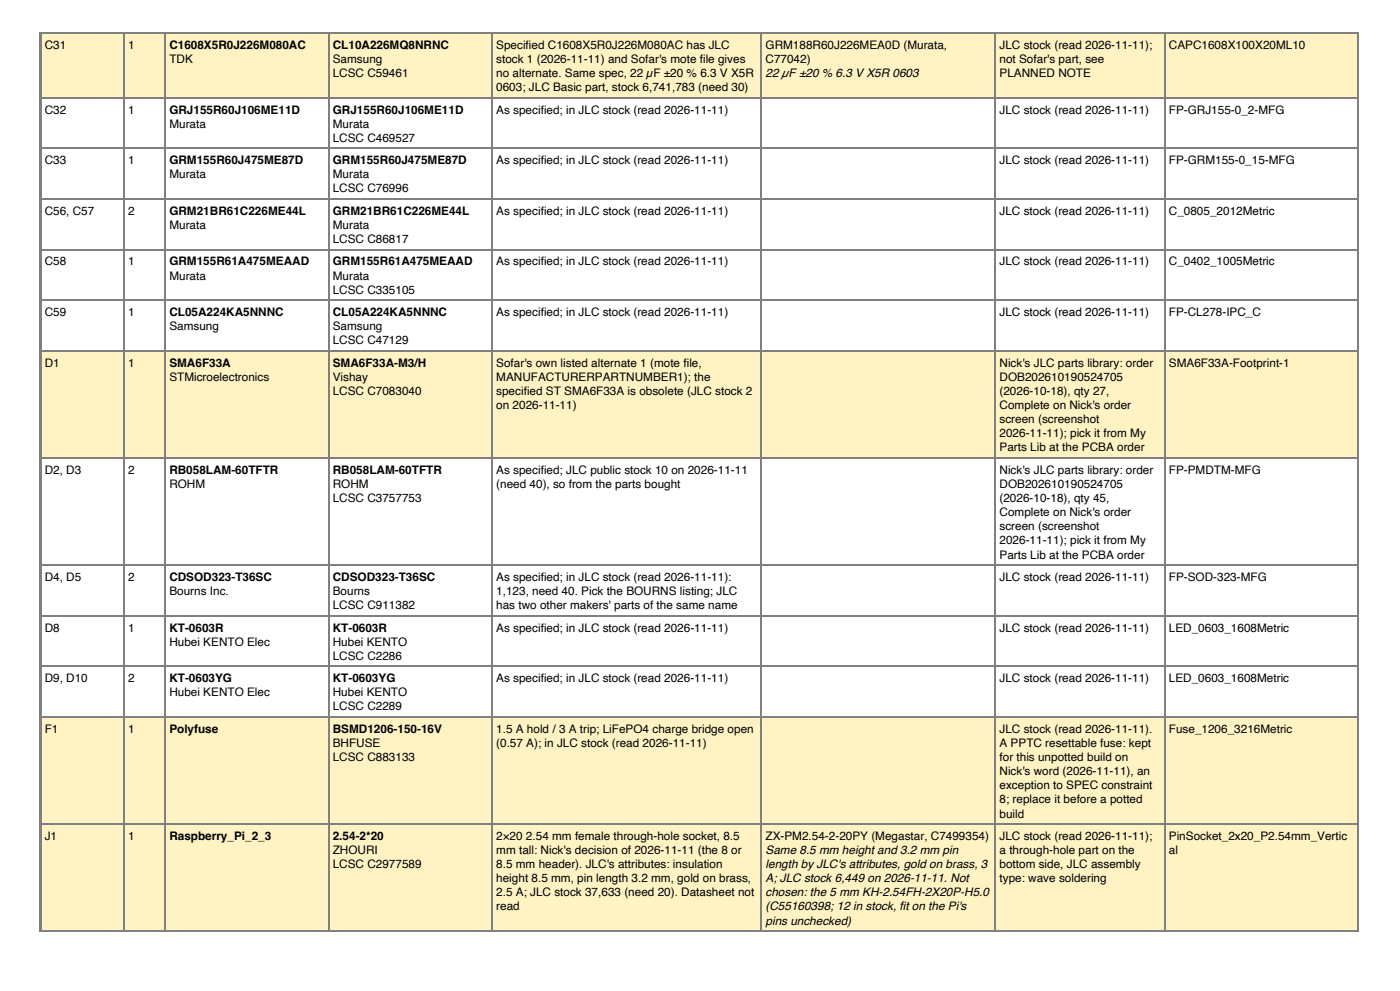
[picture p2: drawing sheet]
<svg xmlns="http://www.w3.org/2000/svg" width="420mm" height="297mm" viewBox="0 0 420 297" stroke-linecap="round" stroke-linejoin="round" font-family="sans-serif">
<defs><g id="words">
<g font-size="3.5">
<text x="13.4" y="14.6">C31</text>
<text x="38.5" y="14.6">1</text>
<text x="50.8" y="14.6">C1608X5R0J226M080AC</text>
<text x="99.8" y="14.6">CL10A226MQ8NRNC</text>
<text x="148.9" y="14.6">Specif</text>
<text x="157.7" y="14.6">ied C1608X5R0J226M080AC has JLC</text>
<text x="229.7" y="14.6">GRM188R60J226MEA0D (Murata,</text>
<text x="299.9" y="14.6">JLC stock (read 2026-11-11);</text>
<text x="350.7" y="14.6">CAPC1608X100X20ML10</text>
<text x="50.8" y="18.9">TDK</text>
<text x="99.8" y="18.9">Samsung</text>
<text x="99.8" y="23.1">LCSC C59461</text>
<text x="148.9" y="18.9">stock 1 (2026-11-11) and Sofar's mote f</text>
<text x="148.9" y="23.1">no alternate. Same spec, 22 µF ±20 % 6.3 V X5R</text>
<text x="209.9" y="18.9">ile gives</text>
<text x="229.7" y="18.9">C77042)</text>
<text x="229.7" y="23.1">22 µF ±20 % 6.3 V X5R 0603</text>
<text x="299.9" y="18.9">not Sofar's part, see</text>
<text x="299.9" y="23.1">PLANNED NOTE</text>
<text x="148.9" y="27.3">0603; JLC Basic part, stock 6,741,783 (need 30)</text>
<text x="13.4" y="34">C32</text>
<text x="38.5" y="34">1</text>
<text x="50.8" y="34">GRJ155R60J106ME11D</text>
<text x="99.8" y="34">GRJ155R60J106ME11D</text>
<text x="148.9" y="34">As specif</text>
<text x="162.2" y="34">ied; in JLC stock (read 2026-11-11)</text>
<text x="299.9" y="34">JLC stock (read 2026-11-11)</text>
<text x="350.7" y="34">FP-GRJ155-0_2-MFG</text>
<text x="50.8" y="38.3">Murata</text>
<text x="99.8" y="38.3">Murata</text>
<text x="99.8" y="42.5">LCSC C469527</text>
<text x="13.4" y="49.2">C33</text>
<text x="38.5" y="49.2">1</text>
<text x="50.8" y="49.2">GRM155R60J475ME87D</text>
<text x="50.8" y="53.4">Murata</text>
<text x="99.8" y="49.2">GRM155R60J475ME87D</text>
<text x="99.8" y="53.4">Murata</text>
<text x="148.9" y="49.2">As specif</text>
<text x="162.2" y="49.2">ied; in JLC stock (read 2026-11-11)</text>
<text x="299.9" y="49.2">JLC stock (read 2026-11-11)</text>
<text x="350.7" y="49.2">FP-GRM155-0_15-MFG</text>
<text x="99.8" y="57.7">LCSC C76996</text>
<text x="13.4" y="64.4">C56, C57</text>
<text x="38.5" y="64.4">2</text>
<text x="50.8" y="64.4">GRM21BR61C226ME44L</text>
<text x="99.8" y="64.4">GRM21BR61C226ME44L</text>
<text x="148.9" y="64.4">As specif</text>
<text x="162.2" y="64.4">ied; in JLC stock (read 2026-11-11)</text>
<text x="299.9" y="64.4">JLC stock (read 2026-11-11)</text>
<text x="350.7" y="64.4">C_0805_2012Metric</text>
<text x="50.8" y="68.6">Murata</text>
<text x="99.8" y="68.6">Murata</text>
<text x="99.8" y="72.8">LCSC C86817</text>
<text x="13.4" y="79.6">C58</text>
<text x="38.5" y="79.6">1</text>
<text x="50.8" y="79.6">GRM155R61A475MEAAD</text>
<text x="50.8" y="83.8">Murata</text>
<text x="99.8" y="79.6">GRM155R61A475MEAAD</text>
<text x="99.8" y="83.8">Murata</text>
<text x="148.9" y="79.6">As specif</text>
<text x="162.2" y="79.6">ied; in JLC stock (read 2026-11-11)</text>
<text x="299.9" y="79.6">JLC stock (read 2026-11-11)</text>
<text x="350.7" y="79.6">C_0402_1005Metric</text>
<text x="99.8" y="88">LCSC C335105</text>
<text x="13.4" y="94.7">C59</text>
<text x="38.5" y="94.7">1</text>
<text x="50.8" y="94.7">CL05A224KA5NNNC</text>
<text x="99.8" y="94.7">CL05A224KA5NNNC</text>
<text x="148.9" y="94.7">As specif</text>
<text x="162.2" y="94.7">ied; in JLC stock (read 2026-11-11)</text>
<text x="299.9" y="94.7">JLC stock (read 2026-11-11)</text>
<text x="350.7" y="94.7">FP-CL278-IPC_C</text>
<text x="50.8" y="99">Samsung</text>
<text x="99.8" y="99">Samsung</text>
<text x="99.8" y="103.2">LCSC C47129</text>
<text x="13.4" y="109.9">D1</text>
<text x="38.5" y="109.9">1</text>
<text x="50.8" y="109.9">SMA6F33A</text>
<text x="99.8" y="109.9">SMA6F33A-M3/H</text>
<text x="148.9" y="109.9">Sofar's own listed alternate 1 (mote f</text>
<text x="205" y="109.9">ile,</text>
<text x="299.9" y="109.9">Nick's JLC parts library: order</text>
<text x="350.7" y="109.9">SMA6F33A-Footprint-1</text>
<text x="50.8" y="114.1">STMicroelectronics</text>
<text x="99.8" y="114.1">Vishay</text>
<text x="99.8" y="118.4">LCSC C7083040</text>
<text x="148.9" y="114.1">MANUFACTURERPARTNUMBER1); the</text>
<text x="148.9" y="118.4">specif</text>
<text x="157.1" y="118.4">ied ST SMA6F33A is obsolete (JLC stock 2</text>
<text x="299.9" y="114.1">DOB202610190524705</text>
<text x="299.9" y="118.4">(2026-10-18), qty 27,</text>
<text x="148.9" y="122.6">on 2026-11-11)</text>
<text x="299.9" y="122.6">Complete on Nick's order</text>
<text x="299.9" y="126.8">screen (screenshot</text>
<text x="299.9" y="131.1">2026-11-11); pick it from My</text>
<text x="299.9" y="135.3">Parts Lib at the PCBA order</text>
<text x="13.4" y="142">D2, D3</text>
<text x="38.5" y="142">2</text>
<text x="50.8" y="142">RB058LAM-60TFTR</text>
<text x="99.8" y="142">RB058LAM-60TFTR</text>
<text x="148.9" y="142">As specif</text>
<text x="162.2" y="142">ied; JLC public stock 10 on 2026-11-11</text>
<text x="299.9" y="142">Nick's JLC parts library: order</text>
<text x="350.7" y="142">FP-PMDTM-MFG</text>
<text x="50.8" y="146.2">ROHM</text>
<text x="99.8" y="146.2">ROHM</text>
<text x="148.9" y="146.2">(need 40), so from the parts bought</text>
<text x="299.9" y="146.2">DOB202610190524705</text>
<text x="99.8" y="150.5">LCSC C3757753</text>
<text x="299.9" y="150.5">(2026-10-18), qty 45,</text>
<text x="299.9" y="154.7">Complete on Nick's order</text>
<text x="299.9" y="158.9">screen (screenshot</text>
<text x="299.9" y="163.2">2026-11-11); pick it from My</text>
<text x="299.9" y="167.4">Parts Lib at the PCBA order</text>
<text x="13.4" y="174.1">D4, D5</text>
<text x="38.5" y="174.1">2</text>
<text x="50.8" y="174.1">CDSOD323-T36SC</text>
<text x="50.8" y="178.3">Bourns Inc.</text>
<text x="99.8" y="174.1">CDSOD323-T36SC</text>
<text x="99.8" y="178.3">Bourns</text>
<text x="148.9" y="174.1">As specif</text>
<text x="148.9" y="178.3">1,123, need 40. Pick the BOURNS listing; JLC</text>
<text x="162.2" y="174.1">ied; in JLC stock (read 2026-11-11):</text>
<text x="299.9" y="174.1">JLC stock (read 2026-11-11)</text>
<text x="350.7" y="174.1">FP-SOD-323-MFG</text>
<text x="99.8" y="182.6">LCSC C911382</text>
<text x="148.9" y="182.6">has two other makers' parts of the same name</text>
<text x="13.4" y="189.3">D8</text>
<text x="38.5" y="189.3">1</text>
<text x="50.8" y="189.3">KT-0603R</text>
<text x="99.8" y="189.3">KT-0603R</text>
<text x="148.9" y="189.3">As specif</text>
<text x="162.2" y="189.3">ied; in JLC stock (read 2026-11-11)</text>
<text x="299.9" y="189.3">JLC stock (read 2026-11-11)</text>
<text x="350.7" y="189.3">LED_0603_1608Metric</text>
<text x="50.8" y="193.5">Hubei KENTO Elec</text>
<text x="99.8" y="193.5">Hubei KENTO</text>
<text x="99.8" y="197.7">LCSC C2286</text>
<text x="13.4" y="204.4">D9, D10</text>
<text x="38.5" y="204.4">2</text>
<text x="50.8" y="204.4">KT-0603YG</text>
<text x="50.8" y="208.7">Hubei KENTO Elec</text>
<text x="99.8" y="204.4">KT-0603YG</text>
<text x="99.8" y="208.7">Hubei KENTO</text>
<text x="148.9" y="204.4">As specif</text>
<text x="162.2" y="204.4">ied; in JLC stock (read 2026-11-11)</text>
<text x="299.9" y="204.4">JLC stock (read 2026-11-11)</text>
<text x="350.7" y="204.4">LED_0603_1608Metric</text>
<text x="99.8" y="212.9">LCSC C2289</text>
<text x="13.4" y="219.6">F1</text>
<text x="38.5" y="219.6">1</text>
<text x="50.8" y="219.6">Polyfuse</text>
<text x="99.8" y="219.6">BSMD1206-150-16V</text>
<text x="148.9" y="219.6">1.5 A hold / 3 A trip; LiFePO4 charge bridge open</text>
<text x="299.9" y="219.6">JLC stock (read 2026-11-11).</text>
<text x="350.7" y="219.6">Fuse_1206_3216Metric</text>
<text x="99.8" y="223.8">BHFUSE</text>
<text x="148.9" y="223.8">(0.57 A); in JLC stock (read 2026-11-11)</text>
<text x="299.9" y="223.8">A PPTC resettable fuse: kept</text>
<text x="99.8" y="228.1">LCSC C883133</text>
<text x="299.9" y="228.1">for this unpotted build on</text>
<text x="299.9" y="232.3">Nick's word (2026-11-11), an</text>
<text x="299.9" y="236.5">exception to SPEC constraint</text>
<text x="299.9" y="240.8">8; replace it before a potted</text>
<text x="299.9" y="245">build</text>
<text x="13.4" y="251.7">J1</text>
<text x="38.5" y="251.7">1</text>
<text x="50.8" y="251.7">Raspberry_Pi_2_3</text>
<text x="99.8" y="251.7">2.54-2*20</text>
<text x="148.9" y="251.7">2×20 2.54 mm female through-hole socket, 8.5</text>
<text x="229.7" y="251.7">ZX-PM2.54-2-20PY (Megastar, C7499354)</text>
<text x="299.9" y="251.7">JLC stock (read 2026-11-11);</text>
<text x="350.7" y="251.7">PinSocket_2x20_P2.54mm_Vertic</text>
<text x="99.8" y="255.9">ZHOURI</text>
<text x="148.9" y="255.9">mm tall: Nick's decision of 2026-11-11 (the 8 or</text>
<text x="229.7" y="255.9">Same 8.5 mm height and 3.2 mm pin</text>
<text x="299.9" y="255.9">a through-hole part on the</text>
<text x="350.7" y="255.9">al</text>
<text x="99.8" y="260.2">LCSC C2977589</text>
<text x="148.9" y="260.2">8.5 mm header). JLC's attributes: insulation</text>
<text x="229.7" y="260.2">length by JLC's attributes, gold on brass, 3</text>
<text x="299.9" y="260.2">bottom side, JLC assembly</text>
<text x="148.9" y="264.4">height 8.5 mm, pin length 3.2 mm, gold on brass,</text>
<text x="148.9" y="268.6">2.5 A; JLC stock 37,633 (need 20). Datasheet not</text>
<text x="229.7" y="264.4">A; JLC stock 6,449 on 2026-11-11. Not</text>
<text x="229.7" y="268.6">chosen: the 5 mm KH-2.54FH-2X20P-H5.0</text>
<text x="299.9" y="264.4">type: wave soldering</text>
<text x="148.9" y="272.9">read</text>
<text x="229.7" y="272.9">(C55160398; 12 in stock, f</text>
<text x="269.9" y="272.9">it on the Pi's</text>
<text x="229.7" y="277.1">pins unchecked)</text>
</g>
</g></defs>
<path d="M12 9.8v269.3M407.5 9.8v269.3" fill="none" stroke="#808080" stroke-width=".35"/>
<g fill="#808080">
<path d="M12 9.8h.3v.3h-.3z"/>
<path d="M37 9.8h.4v.3h-.4z"/>
</g>
<path d="M12.3 9.9h24.7" fill="none" stroke="#808080" stroke-width=".3"/>
<g fill="#808080">
<path d="M37 9.8h.4v.3h-.4z"/>
<path d="M49.4 9.8h.3v.3h-.3z"/>
</g>
<path d="M37.4 9.9h12" fill="none" stroke="#808080" stroke-width=".3"/>
<g fill="#808080">
<path d="M49.4 9.8h.3v.3h-.3z"/>
<path d="M98.4 9.8h.4v.3h-.4z"/>
</g>
<path d="M49.7 9.9h48.7" fill="none" stroke="#808080" stroke-width=".3"/>
<g fill="#808080">
<path d="M98.4 9.8h.4v.3h-.4z"/>
<path d="M147.5 9.8h.3v.3h-.3z"/>
</g>
<path d="M98.8 9.9h48.7" fill="none" stroke="#808080" stroke-width=".3"/>
<g fill="#808080">
<path d="M147.5 9.8h.3v.3h-.3z"/>
<path d="M228.2 9.8h.4v.3h-.4z"/>
</g>
<path d="M147.8 9.9h80.4" fill="none" stroke="#808080" stroke-width=".3"/>
<g fill="#808080">
<path d="M228.2 9.8h.4v.3h-.4z"/>
<path d="M298.4 9.8h.4v.3h-.4z"/>
</g>
<path d="M228.6 9.9h69.8" fill="none" stroke="#808080" stroke-width=".3"/>
<g fill="#808080">
<path d="M298.4 9.8h.4v.3h-.4z"/>
<path d="M349.2 9.8h.4v.3h-.4z"/>
</g>
<path d="M298.8 9.9h50.4" fill="none" stroke="#808080" stroke-width=".3"/>
<g fill="#808080">
<path d="M349.2 9.8h.4v.3h-.4z"/>
<path d="M407.1 9.8h.4v.3h-.4z"/>
</g>
<path d="M349.6 9.9h57.5" fill="none" stroke="#808080" stroke-width=".3"/>
<path d="M12.3 10.1h24.7v19h-24.7z" fill="#fff3c4"/>
<path d="M12.2 9.8v19.7M37.2 9.8v19.7M12.3 29.3h24.7" fill="none" stroke="#808080" stroke-width=".35"/>
<path d="M12.3 9.9h24.7" fill="none" stroke="#808080" stroke-width=".3"/>
<path d="M37.4 10.1h12v19h-12z" fill="#fff3c4"/>
<path d="M37.2 9.8v19.7M49.6 9.8v19.7M37.4 29.3h12" fill="none" stroke="#808080" stroke-width=".35"/>
<path d="M37.4 9.9h12" fill="none" stroke="#808080" stroke-width=".3"/>
<path d="M49.7 10.1h48.7v19h-48.7z" fill="#fff3c4"/>
<path d="M49.6 9.8v19.7M98.6 9.8v19.7M49.7 29.3h48.7" fill="none" stroke="#808080" stroke-width=".35"/>
<path d="M49.7 9.9h48.7" fill="none" stroke="#808080" stroke-width=".3"/>
<path d="M98.8 10.1h48.7v19h-48.7z" fill="#fff3c4"/>
<path d="M98.6 9.8v19.7M147.6 9.8v19.7M98.8 29.3h48.7" fill="none" stroke="#808080" stroke-width=".35"/>
<path d="M98.8 9.9h48.7" fill="none" stroke="#808080" stroke-width=".3"/>
<path d="M147.8 10.1h80.4v19h-80.4z" fill="#fff3c4"/>
<path d="M147.6 9.8v19.7M228.4 9.8v19.7M147.8 29.3h80.4" fill="none" stroke="#808080" stroke-width=".35"/>
<path d="M147.8 9.9h80.4" fill="none" stroke="#808080" stroke-width=".3"/>
<path d="M228.6 10.1h69.8v19h-69.8z" fill="#fff3c4"/>
<path d="M228.4 9.8v19.7M298.6 9.8v19.7M228.6 29.3h69.8" fill="none" stroke="#808080" stroke-width=".35"/>
<path d="M228.6 9.9h69.8" fill="none" stroke="#808080" stroke-width=".3"/>
<path d="M298.8 10.1h50.4v19h-50.4z" fill="#fff3c4"/>
<path d="M298.6 9.8v19.7M349.4 9.8v19.7M298.8 29.3h50.4" fill="none" stroke="#808080" stroke-width=".35"/>
<path d="M298.8 9.9h50.4" fill="none" stroke="#808080" stroke-width=".3"/>
<path d="M349.6 10.1h57.5v19h-57.5z" fill="#fff3c4"/>
<path d="M349.4 9.8v19.7M407.3 9.8v19.7M349.6 29.3h57.5" fill="none" stroke="#808080" stroke-width=".35"/>
<path d="M349.6 9.9h57.5" fill="none" stroke="#808080" stroke-width=".3"/>
<path d="M12.3 29.5h24.7v14.8h-24.7z" fill="#fff"/>
<path d="M12.2 29.1v15.5M12.3 29.3h24.7M37.2 29.1v15.5M12.3 44.4h24.7" fill="none" stroke="#808080" stroke-width=".35"/>
<path d="M37.4 29.5h12v14.8h-12z" fill="#fff"/>
<path d="M37.2 29.1v15.5M37.4 29.3h12M49.6 29.1v15.5M37.4 44.4h12" fill="none" stroke="#808080" stroke-width=".35"/>
<path d="M49.7 29.5h48.7v14.8h-48.7z" fill="#fff"/>
<path d="M49.6 29.1v15.5M49.7 29.3h48.7M98.6 29.1v15.5M49.7 44.4h48.7" fill="none" stroke="#808080" stroke-width=".35"/>
<path d="M98.8 29.5h48.7v14.8h-48.7z" fill="#fff"/>
<path d="M98.6 29.1v15.5M98.8 29.3h48.7M147.6 29.1v15.5M98.8 44.4h48.7" fill="none" stroke="#808080" stroke-width=".35"/>
<path d="M147.8 29.5h80.4v14.8h-80.4z" fill="#fff"/>
<path d="M147.6 29.1v15.5M147.8 29.3h80.4M228.4 29.1v15.5M147.8 44.4h80.4" fill="none" stroke="#808080" stroke-width=".35"/>
<path d="M228.6 29.5h69.8v14.8h-69.8z" fill="#fff"/>
<path d="M228.4 29.1v15.5M228.6 29.3h69.8M298.6 29.1v15.5M228.6 44.4h69.8" fill="none" stroke="#808080" stroke-width=".35"/>
<path d="M298.8 29.5h50.4v14.8h-50.4z" fill="#fff"/>
<path d="M298.6 29.1v15.5M298.8 29.3h50.4M349.4 29.1v15.5M298.8 44.4h50.4" fill="none" stroke="#808080" stroke-width=".35"/>
<path d="M349.6 29.5h57.5v14.8h-57.5z" fill="#fff"/>
<path d="M349.4 29.1v15.5M349.6 29.3h57.5M407.3 29.1v15.5M349.6 44.4h57.5" fill="none" stroke="#808080" stroke-width=".35"/>
<path d="M12.3 44.6h24.7v14.8h-24.7z" fill="#fff"/>
<path d="M12.2 44.3v15.5M12.3 44.4h24.7M12.3 59.6h24.7M37.2 44.3v15.5" fill="none" stroke="#808080" stroke-width=".35"/>
<path d="M37.4 44.6h12v14.8h-12z" fill="#fff"/>
<path d="M37.2 44.3v15.5M37.4 44.4h12M37.4 59.6h12M49.6 44.3v15.5" fill="none" stroke="#808080" stroke-width=".35"/>
<path d="M49.7 44.6h48.7v14.8h-48.7z" fill="#fff"/>
<path d="M49.6 44.3v15.5M49.7 44.4h48.7M49.7 59.6h48.7M98.6 44.3v15.5" fill="none" stroke="#808080" stroke-width=".35"/>
<path d="M98.8 44.6h48.7v14.8h-48.7z" fill="#fff"/>
<path d="M98.6 44.3v15.5M98.8 44.4h48.7M98.8 59.6h48.7M147.6 44.3v15.5" fill="none" stroke="#808080" stroke-width=".35"/>
<path d="M147.8 44.6h80.4v14.8h-80.4z" fill="#fff"/>
<path d="M147.6 44.3v15.5M147.8 44.4h80.4M147.8 59.6h80.4M228.4 44.3v15.5" fill="none" stroke="#808080" stroke-width=".35"/>
<path d="M228.6 44.6h69.8v14.8h-69.8z" fill="#fff"/>
<path d="M228.4 44.3v15.5M228.6 44.4h69.8M228.6 59.6h69.8M298.6 44.3v15.5" fill="none" stroke="#808080" stroke-width=".35"/>
<path d="M298.8 44.6h50.4v14.8h-50.4z" fill="#fff"/>
<path d="M298.6 44.3v15.5M298.8 44.4h50.4M298.8 59.6h50.4M349.4 44.3v15.5" fill="none" stroke="#808080" stroke-width=".35"/>
<path d="M349.6 44.6h57.5v14.8h-57.5z" fill="#fff"/>
<path d="M349.4 44.3v15.5M349.6 44.4h57.5M349.6 59.6h57.5M407.3 44.3v15.5" fill="none" stroke="#808080" stroke-width=".35"/>
<path d="M12.3 59.8h24.7v14.8h-24.7z" fill="#fff"/>
<path d="M12.2 59.4v15.6M12.3 59.6h24.7M37.2 59.4v15.6M12.3 74.8h24.7" fill="none" stroke="#808080" stroke-width=".35"/>
<path d="M37.4 59.8h12v14.8h-12z" fill="#fff"/>
<path d="M37.2 59.4v15.6M37.4 59.6h12M49.6 59.4v15.6M37.4 74.8h12" fill="none" stroke="#808080" stroke-width=".35"/>
<path d="M49.7 59.8h48.7v14.8h-48.7z" fill="#fff"/>
<path d="M49.6 59.4v15.6M49.7 59.6h48.7M98.6 59.4v15.6M49.7 74.8h48.7" fill="none" stroke="#808080" stroke-width=".35"/>
<path d="M98.8 59.8h48.7v14.8h-48.7z" fill="#fff"/>
<path d="M98.6 59.4v15.6M98.8 59.6h48.7M147.6 59.4v15.6M98.8 74.8h48.7" fill="none" stroke="#808080" stroke-width=".35"/>
<path d="M147.8 59.8h80.4v14.8h-80.4z" fill="#fff"/>
<path d="M147.6 59.4v15.6M147.8 59.6h80.4M228.4 59.4v15.6M147.8 74.8h80.4" fill="none" stroke="#808080" stroke-width=".35"/>
<path d="M228.6 59.8h69.8v14.8h-69.8z" fill="#fff"/>
<path d="M228.4 59.4v15.6M228.6 59.6h69.8M298.6 59.4v15.6M228.6 74.8h69.8" fill="none" stroke="#808080" stroke-width=".35"/>
<path d="M298.8 59.8h50.4v14.8h-50.4z" fill="#fff"/>
<path d="M298.6 59.4v15.6M298.8 59.6h50.4M349.4 59.4v15.6M298.8 74.8h50.4" fill="none" stroke="#808080" stroke-width=".35"/>
<path d="M349.6 59.8h57.5v14.8h-57.5z" fill="#fff"/>
<path d="M349.4 59.4v15.6M349.6 59.6h57.5M407.3 59.4v15.6M349.6 74.8h57.5" fill="none" stroke="#808080" stroke-width=".35"/>
<path d="M12.3 75h24.7v14.8h-24.7z" fill="#fff"/>
<path d="M12.2 74.6v15.5M12.3 74.8h24.7M37.2 74.6v15.5M12.3 90h24.7" fill="none" stroke="#808080" stroke-width=".35"/>
<path d="M37.4 75h12v14.8h-12z" fill="#fff"/>
<path d="M37.2 74.6v15.5M37.4 74.8h12M49.6 74.6v15.5M37.4 90h12" fill="none" stroke="#808080" stroke-width=".35"/>
<path d="M49.7 75h48.7v14.8h-48.7z" fill="#fff"/>
<path d="M49.6 74.6v15.5M49.7 74.8h48.7M98.6 74.6v15.5M49.7 90h48.7" fill="none" stroke="#808080" stroke-width=".35"/>
<path d="M98.8 75h48.7v14.8h-48.7z" fill="#fff"/>
<path d="M98.6 74.6v15.5M98.8 74.8h48.7M147.6 74.6v15.5M98.8 90h48.7" fill="none" stroke="#808080" stroke-width=".35"/>
<path d="M147.8 75h80.4v14.8h-80.4z" fill="#fff"/>
<path d="M147.6 74.6v15.5M147.8 74.8h80.4M228.4 74.6v15.5M147.8 90h80.4" fill="none" stroke="#808080" stroke-width=".35"/>
<path d="M228.6 75h69.8v14.8h-69.8z" fill="#fff"/>
<path d="M228.4 74.6v15.5M228.6 74.8h69.8M298.6 74.6v15.5M228.6 90h69.8" fill="none" stroke="#808080" stroke-width=".35"/>
<path d="M298.8 75h50.4v14.8h-50.4z" fill="#fff"/>
<path d="M298.6 74.6v15.5M298.8 74.8h50.4M349.4 74.6v15.5M298.8 90h50.4" fill="none" stroke="#808080" stroke-width=".35"/>
<path d="M349.6 75h57.5v14.8h-57.5z" fill="#fff"/>
<path d="M349.4 74.6v15.5M349.6 74.8h57.5M407.3 74.6v15.5M349.6 90h57.5" fill="none" stroke="#808080" stroke-width=".35"/>
<path d="M12.3 90.1h24.7v14.9h-24.7z" fill="#fff"/>
<path d="M12.2 89.8v15.5M12.3 90h24.7M37.2 89.8v15.5M12.3 105.1h24.7" fill="none" stroke="#808080" stroke-width=".35"/>
<path d="M37.4 90.1h12v14.9h-12z" fill="#fff"/>
<path d="M37.2 89.8v15.5M37.4 90h12M49.6 89.8v15.5M37.4 105.1h12" fill="none" stroke="#808080" stroke-width=".35"/>
<path d="M49.7 90.1h48.7v14.9h-48.7z" fill="#fff"/>
<path d="M49.6 89.8v15.5M49.7 90h48.7M98.6 89.8v15.5M49.7 105.1h48.7" fill="none" stroke="#808080" stroke-width=".35"/>
<path d="M98.8 90.1h48.7v14.9h-48.7z" fill="#fff"/>
<path d="M98.6 89.8v15.5M98.8 90h48.7M147.6 89.8v15.5M98.8 105.1h48.7" fill="none" stroke="#808080" stroke-width=".35"/>
<path d="M147.8 90.1h80.4v14.9h-80.4z" fill="#fff"/>
<path d="M147.6 89.8v15.5M147.8 90h80.4M228.4 89.8v15.5M147.8 105.1h80.4" fill="none" stroke="#808080" stroke-width=".35"/>
<path d="M228.6 90.1h69.8v14.9h-69.8z" fill="#fff"/>
<path d="M228.4 89.8v15.5M228.6 90h69.8M298.6 89.8v15.5M228.6 105.1h69.8" fill="none" stroke="#808080" stroke-width=".35"/>
<path d="M298.8 90.1h50.4v14.9h-50.4z" fill="#fff"/>
<path d="M298.6 89.8v15.5M298.8 90h50.4M349.4 89.8v15.5M298.8 105.1h50.4" fill="none" stroke="#808080" stroke-width=".35"/>
<path d="M349.6 90.1h57.5v14.9h-57.5z" fill="#fff"/>
<path d="M349.4 89.8v15.5M349.6 90h57.5M407.3 89.8v15.5M349.6 105.1h57.5" fill="none" stroke="#808080" stroke-width=".35"/>
<path d="M12.3 105.3h24.7v31.8h-24.7z" fill="#fff3c4"/>
<path d="M12.2 105v32.4M12.3 105.1h24.7M37.2 105v32.4M12.3 137.2h24.7" fill="none" stroke="#808080" stroke-width=".35"/>
<path d="M37.4 105.3h12v31.8h-12z" fill="#fff3c4"/>
<path d="M37.2 105v32.4M37.4 105.1h12M49.6 105v32.4M37.4 137.2h12" fill="none" stroke="#808080" stroke-width=".35"/>
<path d="M49.7 105.3h48.7v31.8h-48.7z" fill="#fff3c4"/>
<path d="M49.6 105v32.4M49.7 105.1h48.7M98.6 105v32.4M49.7 137.2h48.7" fill="none" stroke="#808080" stroke-width=".35"/>
<path d="M98.8 105.3h48.7v31.8h-48.7z" fill="#fff3c4"/>
<path d="M98.6 105v32.4M98.8 105.1h48.7M147.6 105v32.4M98.8 137.2h48.7" fill="none" stroke="#808080" stroke-width=".35"/>
<path d="M147.8 105.3h80.4v31.8h-80.4z" fill="#fff3c4"/>
<path d="M147.6 105v32.4M147.8 105.1h80.4M228.4 105v32.4M147.8 137.2h80.4" fill="none" stroke="#808080" stroke-width=".35"/>
<path d="M228.6 105.3h69.8v31.8h-69.8z" fill="#fff3c4"/>
<path d="M228.4 105v32.4M228.6 105.1h69.8M298.6 105v32.4M228.6 137.2h69.8" fill="none" stroke="#808080" stroke-width=".35"/>
<path d="M298.8 105.3h50.4v31.8h-50.4z" fill="#fff3c4"/>
<path d="M298.6 105v32.4M298.8 105.1h50.4M349.4 105v32.4M298.8 137.2h50.4" fill="none" stroke="#808080" stroke-width=".35"/>
<path d="M349.6 105.3h57.5v31.8h-57.5z" fill="#fff3c4"/>
<path d="M349.4 105v32.4M349.6 105.1h57.5M407.3 105v32.4M349.6 137.2h57.5" fill="none" stroke="#808080" stroke-width=".35"/>
<path d="M12.3 137.4h24.7v31.8h-24.7z" fill="#fff"/>
<path d="M12.2 137.1v32.4M12.3 137.2h24.7M37.2 137.1v32.4M12.3 169.3h24.7" fill="none" stroke="#808080" stroke-width=".35"/>
<path d="M37.4 137.4h12v31.8h-12z" fill="#fff"/>
<path d="M37.2 137.1v32.4M37.4 137.2h12M49.6 137.1v32.4M37.4 169.3h12" fill="none" stroke="#808080" stroke-width=".35"/>
<path d="M49.7 137.4h48.7v31.8h-48.7z" fill="#fff"/>
<path d="M49.6 137.1v32.4M49.7 137.2h48.7M98.6 137.1v32.4M49.7 169.3h48.7" fill="none" stroke="#808080" stroke-width=".35"/>
<path d="M98.8 137.4h48.7v31.8h-48.7z" fill="#fff"/>
<path d="M98.6 137.1v32.4M98.8 137.2h48.7M147.6 137.1v32.4M98.8 169.3h48.7" fill="none" stroke="#808080" stroke-width=".35"/>
<path d="M147.8 137.4h80.4v31.8h-80.4z" fill="#fff"/>
<path d="M147.6 137.1v32.4M147.8 137.2h80.4M228.4 137.1v32.4M147.8 169.3h80.4" fill="none" stroke="#808080" stroke-width=".35"/>
<path d="M228.6 137.4h69.8v31.8h-69.8z" fill="#fff"/>
<path d="M228.4 137.1v32.4M228.6 137.2h69.8M298.6 137.1v32.4M228.6 169.3h69.8" fill="none" stroke="#808080" stroke-width=".35"/>
<path d="M298.8 137.4h50.4v31.8h-50.4z" fill="#fff"/>
<path d="M298.6 137.1v32.4M298.8 137.2h50.4M349.4 137.1v32.4M298.8 169.3h50.4" fill="none" stroke="#808080" stroke-width=".35"/>
<path d="M349.6 137.4h57.5v31.8h-57.5z" fill="#fff"/>
<path d="M349.4 137.1v32.4M349.6 137.2h57.5M407.3 137.1v32.4M349.6 169.3h57.5" fill="none" stroke="#808080" stroke-width=".35"/>
<path d="M12.3 169.5h24.7v14.8h-24.7z" fill="#fff"/>
<path d="M12.2 169.2v15.5M12.3 169.3h24.7M37.2 169.2v15.5M12.3 184.5h24.7" fill="none" stroke="#808080" stroke-width=".35"/>
<path d="M37.4 169.5h12v14.8h-12z" fill="#fff"/>
<path d="M37.2 169.2v15.5M37.4 169.3h12M49.6 169.2v15.5M37.4 184.5h12" fill="none" stroke="#808080" stroke-width=".35"/>
<path d="M49.7 169.5h48.7v14.8h-48.7z" fill="#fff"/>
<path d="M49.6 169.2v15.5M49.7 169.3h48.7M98.6 169.2v15.5M49.7 184.5h48.7" fill="none" stroke="#808080" stroke-width=".35"/>
<path d="M98.8 169.5h48.7v14.8h-48.7z" fill="#fff"/>
<path d="M98.6 169.2v15.5M98.8 169.3h48.7M147.6 169.2v15.5M98.8 184.5h48.7" fill="none" stroke="#808080" stroke-width=".35"/>
<path d="M147.8 169.5h80.4v14.8h-80.4z" fill="#fff"/>
<path d="M147.6 169.2v15.5M147.8 169.3h80.4M228.4 169.2v15.5M147.8 184.5h80.4" fill="none" stroke="#808080" stroke-width=".35"/>
<path d="M228.6 169.5h69.8v14.8h-69.8z" fill="#fff"/>
<path d="M228.4 169.2v15.5M228.6 169.3h69.8M298.6 169.2v15.5M228.6 184.5h69.8" fill="none" stroke="#808080" stroke-width=".35"/>
<path d="M298.8 169.5h50.4v14.8h-50.4z" fill="#fff"/>
<path d="M298.6 169.2v15.5M298.8 169.3h50.4M349.4 169.2v15.5M298.8 184.5h50.4" fill="none" stroke="#808080" stroke-width=".35"/>
<path d="M349.6 169.5h57.5v14.8h-57.5z" fill="#fff"/>
<path d="M349.4 169.2v15.5M349.6 169.3h57.5M407.3 169.2v15.5M349.6 184.5h57.5" fill="none" stroke="#808080" stroke-width=".35"/>
<path d="M12.3 184.7h24.7v14.8h-24.7z" fill="#fff"/>
<path d="M12.2 184.3v15.5M12.3 184.5h24.7M12.3 199.7h24.7M37.2 184.3v15.5" fill="none" stroke="#808080" stroke-width=".35"/>
<path d="M37.4 184.7h12v14.8h-12z" fill="#fff"/>
<path d="M37.2 184.3v15.5M37.4 184.5h12M37.4 199.7h12M49.6 184.3v15.5" fill="none" stroke="#808080" stroke-width=".35"/>
<path d="M49.7 184.7h48.7v14.8h-48.7z" fill="#fff"/>
<path d="M49.6 184.3v15.5M49.7 184.5h48.7M49.7 199.7h48.7M98.6 184.3v15.5" fill="none" stroke="#808080" stroke-width=".35"/>
<path d="M98.8 184.7h48.7v14.8h-48.7z" fill="#fff"/>
<path d="M98.6 184.3v15.5M98.8 184.5h48.7M98.8 199.7h48.7M147.6 184.3v15.5" fill="none" stroke="#808080" stroke-width=".35"/>
<path d="M147.8 184.7h80.4v14.8h-80.4z" fill="#fff"/>
<path d="M147.6 184.3v15.5M147.8 184.5h80.4M147.8 199.7h80.4M228.4 184.3v15.5" fill="none" stroke="#808080" stroke-width=".35"/>
<path d="M228.6 184.7h69.8v14.8h-69.8z" fill="#fff"/>
<path d="M228.4 184.3v15.5M228.6 184.5h69.8M228.6 199.7h69.8M298.6 184.3v15.5" fill="none" stroke="#808080" stroke-width=".35"/>
<path d="M298.8 184.7h50.4v14.8h-50.4z" fill="#fff"/>
<path d="M298.6 184.3v15.5M298.8 184.5h50.4M298.8 199.7h50.4M349.4 184.3v15.5" fill="none" stroke="#808080" stroke-width=".35"/>
<path d="M349.6 184.7h57.5v14.8h-57.5z" fill="#fff"/>
<path d="M349.4 184.3v15.5M349.6 184.5h57.5M349.6 199.7h57.5M407.3 184.3v15.5" fill="none" stroke="#808080" stroke-width=".35"/>
<path d="M12.3 199.8h24.7v14.9h-24.7z" fill="#fff"/>
<path d="M12.2 199.5v15.5M12.3 199.7h24.7M37.2 199.5v15.5M12.3 214.8h24.7" fill="none" stroke="#808080" stroke-width=".35"/>
<path d="M37.4 199.8h12v14.9h-12z" fill="#fff"/>
<path d="M37.2 199.5v15.5M37.4 199.7h12M49.6 199.5v15.5M37.4 214.8h12" fill="none" stroke="#808080" stroke-width=".35"/>
<path d="M49.7 199.8h48.7v14.9h-48.7z" fill="#fff"/>
<path d="M49.6 199.5v15.5M49.7 199.7h48.7M98.6 199.5v15.5M49.7 214.8h48.7" fill="none" stroke="#808080" stroke-width=".35"/>
<path d="M98.8 199.8h48.7v14.9h-48.7z" fill="#fff"/>
<path d="M98.6 199.5v15.5M98.8 199.7h48.7M147.6 199.5v15.5M98.8 214.8h48.7" fill="none" stroke="#808080" stroke-width=".35"/>
<path d="M147.8 199.8h80.4v14.9h-80.4z" fill="#fff"/>
<path d="M147.6 199.5v15.5M147.8 199.7h80.4M228.4 199.5v15.5M147.8 214.8h80.4" fill="none" stroke="#808080" stroke-width=".35"/>
<path d="M228.6 199.8h69.8v14.9h-69.8z" fill="#fff"/>
<path d="M228.4 199.5v15.5M228.6 199.7h69.8M298.6 199.5v15.5M228.6 214.8h69.8" fill="none" stroke="#808080" stroke-width=".35"/>
<path d="M298.8 199.8h50.4v14.9h-50.4z" fill="#fff"/>
<path d="M298.6 199.5v15.5M298.8 199.7h50.4M349.4 199.5v15.5M298.8 214.8h50.4" fill="none" stroke="#808080" stroke-width=".35"/>
<path d="M349.6 199.8h57.5v14.9h-57.5z" fill="#fff"/>
<path d="M349.4 199.5v15.5M349.6 199.7h57.5M407.3 199.5v15.5M349.6 214.8h57.5" fill="none" stroke="#808080" stroke-width=".35"/>
<path d="M12.3 215h24.7v31.8h-24.7z" fill="#fff3c4"/>
<path d="M12.2 214.7v32.4M12.3 214.8h24.7M37.2 214.7v32.4M12.3 246.9h24.7" fill="none" stroke="#808080" stroke-width=".35"/>
<path d="M37.4 215h12v31.8h-12z" fill="#fff3c4"/>
<path d="M37.2 214.7v32.4M37.4 214.8h12M49.6 214.7v32.4M37.4 246.9h12" fill="none" stroke="#808080" stroke-width=".35"/>
<path d="M49.7 215h48.7v31.8h-48.7z" fill="#fff3c4"/>
<path d="M49.6 214.7v32.4M49.7 214.8h48.7M98.6 214.7v32.4M49.7 246.9h48.7" fill="none" stroke="#808080" stroke-width=".35"/>
<path d="M98.8 215h48.7v31.8h-48.7z" fill="#fff3c4"/>
<path d="M98.6 214.7v32.4M98.8 214.8h48.7M147.6 214.7v32.4M98.8 246.9h48.7" fill="none" stroke="#808080" stroke-width=".35"/>
<path d="M147.8 215h80.4v31.8h-80.4z" fill="#fff3c4"/>
<path d="M147.6 214.7v32.4M147.8 214.8h80.4M228.4 214.7v32.4M147.8 246.9h80.4" fill="none" stroke="#808080" stroke-width=".35"/>
<path d="M228.6 215h69.8v31.8h-69.8z" fill="#fff3c4"/>
<path d="M228.4 214.7v32.4M228.6 214.8h69.8M298.6 214.7v32.4M228.6 246.9h69.8" fill="none" stroke="#808080" stroke-width=".35"/>
<path d="M298.8 215h50.4v31.8h-50.4z" fill="#fff3c4"/>
<path d="M298.6 214.7v32.4M298.8 214.8h50.4M349.4 214.7v32.4M298.8 246.9h50.4" fill="none" stroke="#808080" stroke-width=".35"/>
<path d="M349.6 215h57.5v31.8h-57.5z" fill="#fff3c4"/>
<path d="M349.4 214.7v32.4M349.6 214.8h57.5M407.3 214.7v32.4M349.6 246.9h57.5" fill="none" stroke="#808080" stroke-width=".35"/>
<path d="M12.3 247.1h24.7v31.8h-24.7z" fill="#fff3c4"/>
<path d="M12.2 246.8v32.3M12.3 246.9h24.7M37.2 246.8v32.3" fill="none" stroke="#808080" stroke-width=".35"/>
<path d="M12.3 279h24.7" fill="none" stroke="#808080" stroke-width=".3"/>
<path d="M37.4 247.1h12v31.8h-12z" fill="#fff3c4"/>
<path d="M37.2 246.8v32.3M37.4 246.9h12M49.6 246.8v32.3" fill="none" stroke="#808080" stroke-width=".35"/>
<path d="M37.4 279h12" fill="none" stroke="#808080" stroke-width=".3"/>
<path d="M49.7 247.1h48.7v31.8h-48.7z" fill="#fff3c4"/>
<path d="M49.6 246.8v32.3M49.7 246.9h48.7M98.6 246.8v32.3" fill="none" stroke="#808080" stroke-width=".35"/>
<path d="M49.7 279h48.7" fill="none" stroke="#808080" stroke-width=".3"/>
<path d="M98.8 247.1h48.7v31.8h-48.7z" fill="#fff3c4"/>
<path d="M98.6 246.8v32.3M98.8 246.9h48.7M147.6 246.8v32.3" fill="none" stroke="#808080" stroke-width=".35"/>
<path d="M98.8 279h48.7" fill="none" stroke="#808080" stroke-width=".3"/>
<path d="M147.8 247.1h80.4v31.8h-80.4z" fill="#fff3c4"/>
<path d="M147.6 246.8v32.3M147.8 246.9h80.4M228.4 246.8v32.3" fill="none" stroke="#808080" stroke-width=".35"/>
<path d="M147.8 279h80.4" fill="none" stroke="#808080" stroke-width=".3"/>
<path d="M228.6 247.1h69.8v31.8h-69.8z" fill="#fff3c4"/>
<path d="M228.4 246.8v32.3M228.6 246.9h69.8M298.6 246.8v32.3" fill="none" stroke="#808080" stroke-width=".35"/>
<path d="M228.6 279h69.8" fill="none" stroke="#808080" stroke-width=".3"/>
<path d="M298.8 247.1h50.4v31.8h-50.4z" fill="#fff3c4"/>
<path d="M298.6 246.8v32.3M298.8 246.9h50.4M349.4 246.8v32.3" fill="none" stroke="#808080" stroke-width=".35"/>
<path d="M298.8 279h50.4" fill="none" stroke="#808080" stroke-width=".3"/>
<path d="M349.6 247.1h57.5v31.8h-57.5z" fill="#fff3c4"/>
<path d="M349.4 246.8v32.3M349.6 246.9h57.5M407.3 246.8v32.3" fill="none" stroke="#808080" stroke-width=".35"/>
<path d="M349.6 279h57.5" fill="none" stroke="#808080" stroke-width=".3"/>
<path d="M12 278.9h.3v.2h-.3z" fill="#808080"/>
<path d="M12.3 279h24.7" fill="none" stroke="#808080" stroke-width=".3"/>
<path d="M37 278.9h.4v.2h-.4z" fill="#808080"/>
<path d="M37.4 279h12" fill="none" stroke="#808080" stroke-width=".3"/>
<path d="M49.4 278.9h.3v.2h-.3z" fill="#808080"/>
<path d="M49.7 279h48.7" fill="none" stroke="#808080" stroke-width=".3"/>
<path d="M98.4 278.9h.4v.2h-.4z" fill="#808080"/>
<path d="M98.8 279h48.7" fill="none" stroke="#808080" stroke-width=".3"/>
<path d="M147.5 278.9h.3v.2h-.3z" fill="#808080"/>
<path d="M147.8 279h80.4" fill="none" stroke="#808080" stroke-width=".3"/>
<path d="M228.2 278.9h.4v.2h-.4z" fill="#808080"/>
<path d="M228.6 279h69.8" fill="none" stroke="#808080" stroke-width=".3"/>
<path d="M298.4 278.9h.4v.2h-.4z" fill="#808080"/>
<path d="M298.8 279h50.4" fill="none" stroke="#808080" stroke-width=".3"/>
<path d="M349.2 278.9h.4v.2h-.4z" fill="#808080"/>
<path d="M349.6 279h57.5" fill="none" stroke="#808080" stroke-width=".3"/>
<path d="M407.1 278.9h.4v.2h-.4z" fill="#808080"/>
<use href="#words"/>
</svg>
